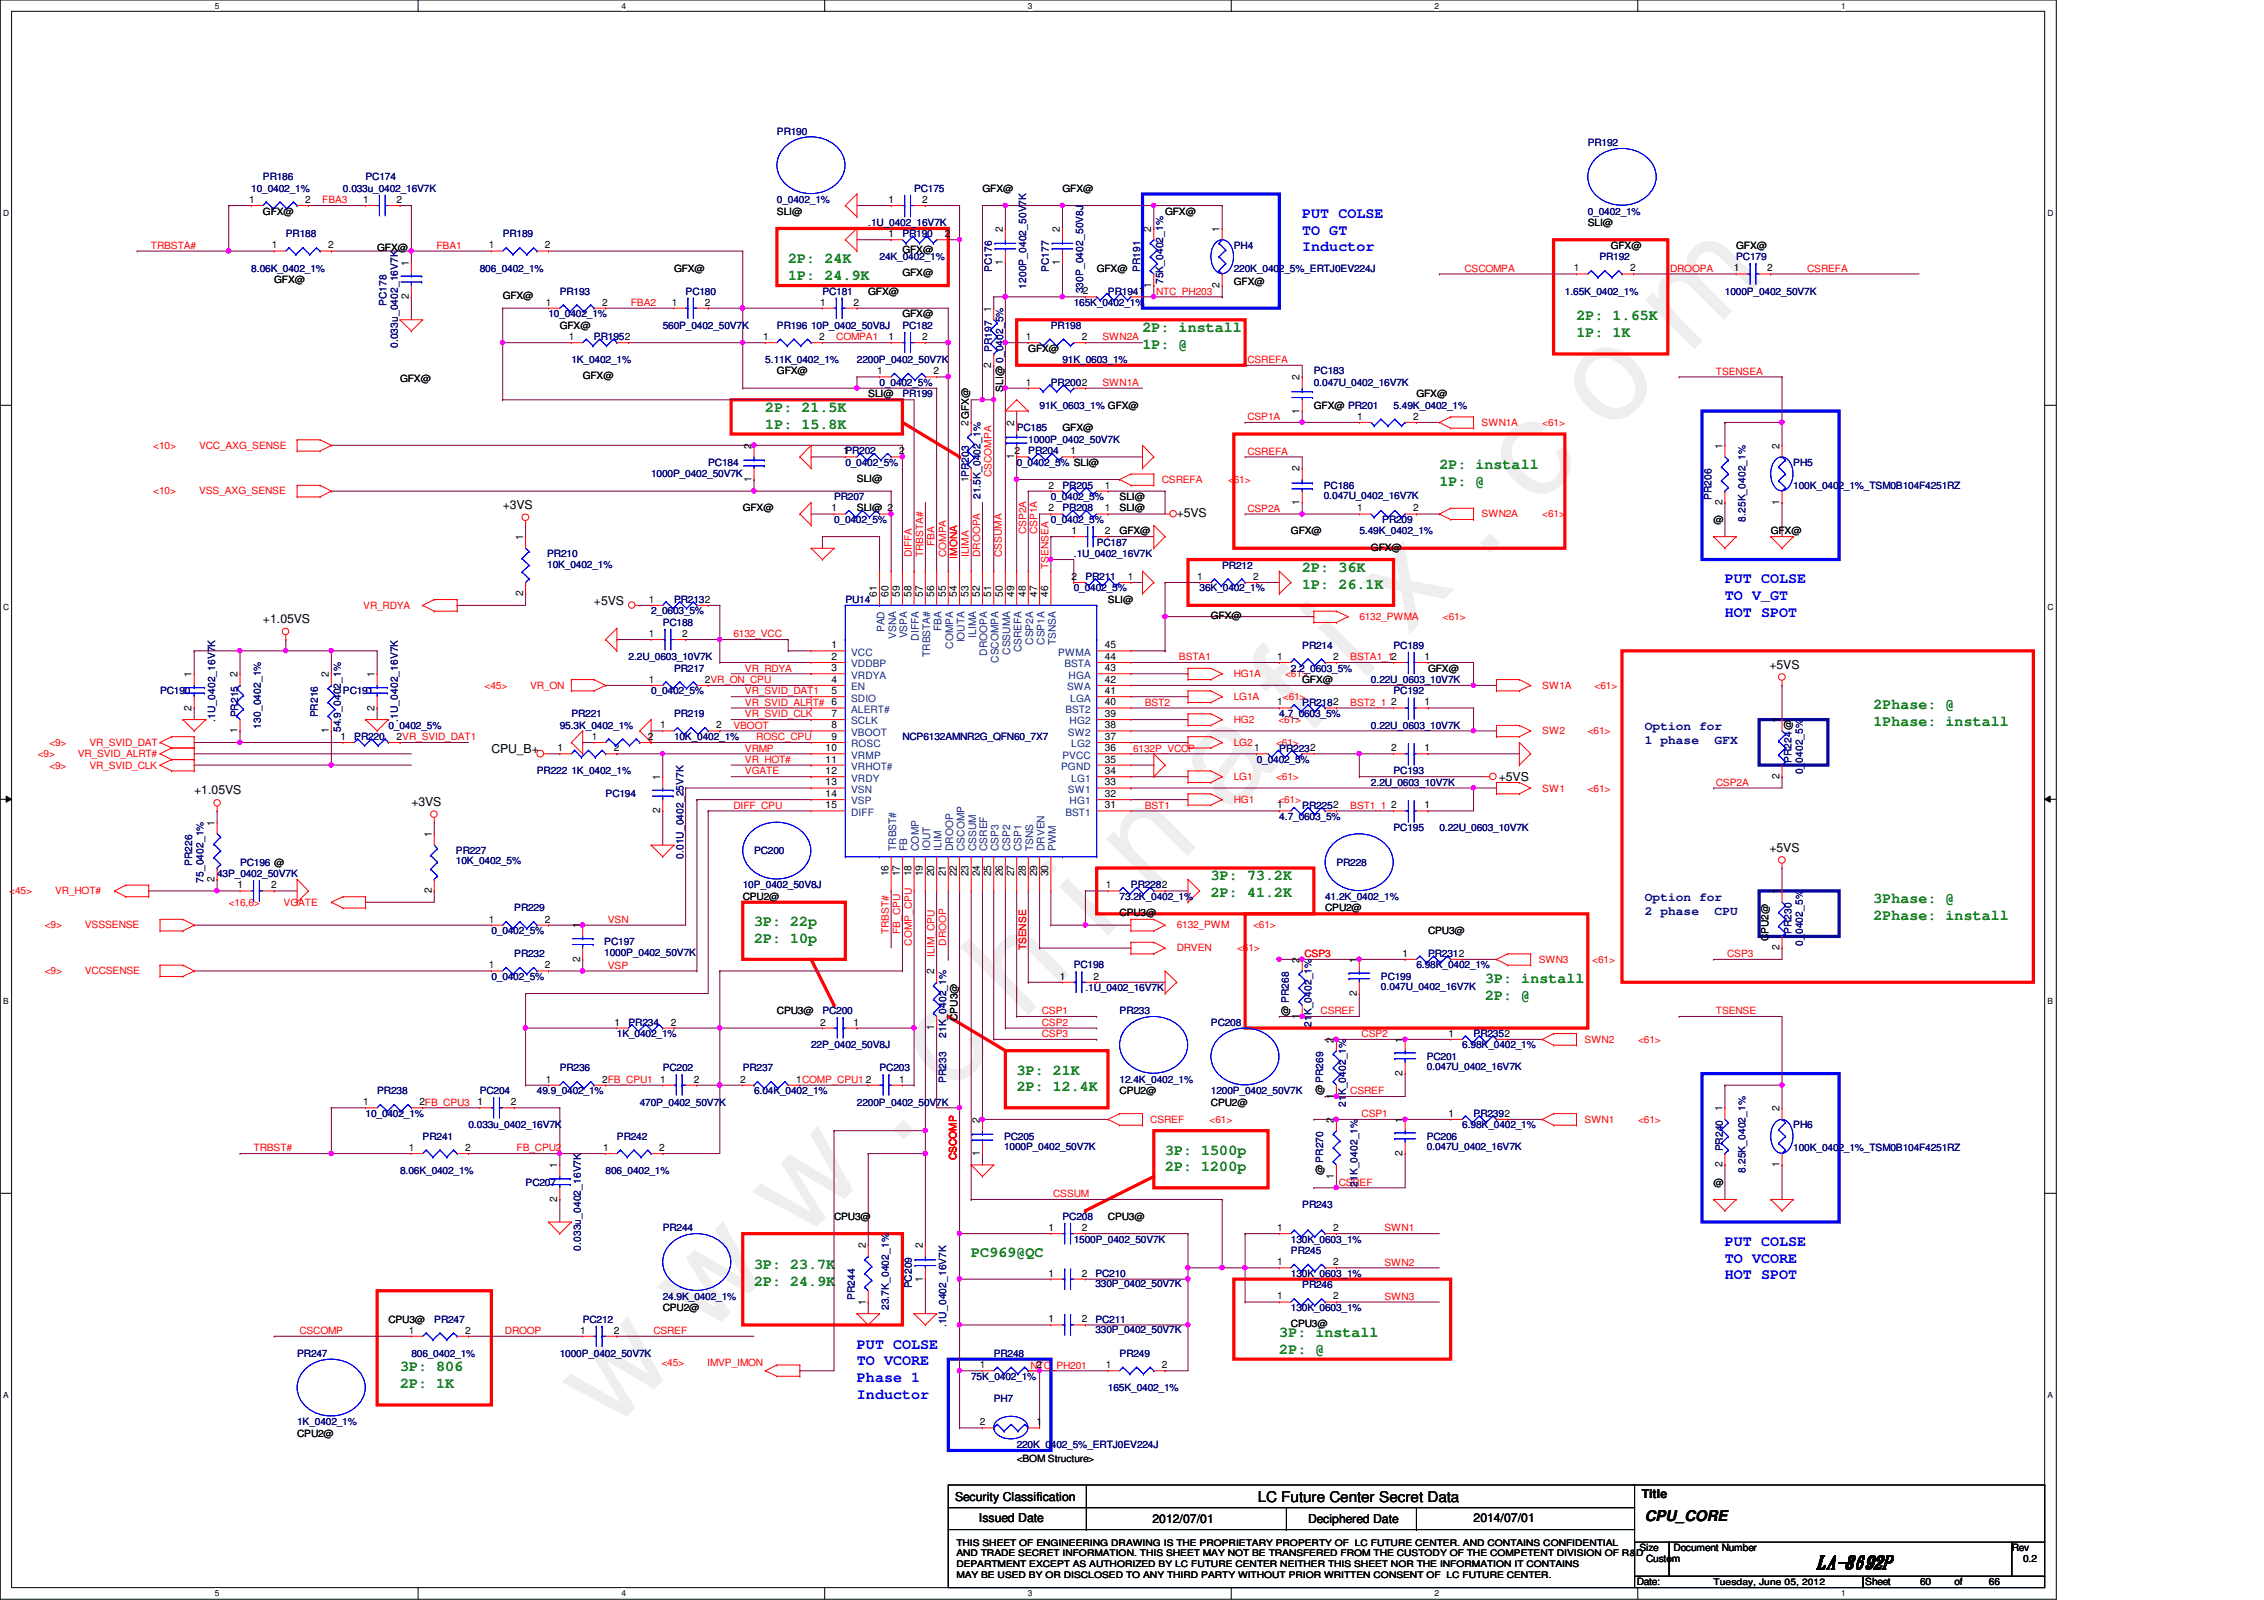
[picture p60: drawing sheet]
<svg xmlns="http://www.w3.org/2000/svg" width="297mm" height="210mm" viewBox="0 0 297 210" stroke-linecap="round" stroke-linejoin="round" font-family="sans-serif">
<defs><g id="words">
<text font-size="17.6" fill="#f0f" x="80.1" y="188" transform="rotate(-45 80.1 188)">w w w . c h i n a f i x . c o m</text>
<text font-size="2.4" x="238.4" y="205.7">LA-8692P</text>
<g font-size="1.9" fill="#00f">
<text x="170.9" y="28.6">PUT COLSE</text>
<text x="170.9" y="30.8">TO GT</text>
<text x="170.9" y="33">Inductor</text>
<text x="226.3" y="76.5">PUT COLSE</text>
<text x="226.3" y="78.7">TO V_GT</text>
<text x="226.3" y="80.9">HOT SPOT</text>
<text x="226.3" y="163.4">PUT COLSE</text>
<text x="226.3" y="165.7">TO VCORE</text>
<text x="226.3" y="167.9">HOT SPOT</text>
<text x="112.4" y="176.9">PUT COLSE</text>
<text x="112.4" y="179.1">TO VCORE</text>
<text x="112.4" y="181.3">Phase 1</text>
<text x="112.4" y="183.5">Inductor</text>
</g>
<g font-size="1.9" fill="#008000">
<text x="103.4" y="34.5">2P: 24K</text>
<text x="103.4" y="36.7">1P: 24.9K</text>
<text x="149.9" y="43.6">2P: install</text>
<text x="149.9" y="45.8">1P: @</text>
<text x="206.8" y="42">2P: 1.65K</text>
<text x="206.8" y="44.2">1P: 1K</text>
<text x="100.4" y="54.1">2P: 21.5K</text>
<text x="100.4" y="56.3">1P: 15.8K</text>
<text x="188.8" y="61.6">2P: install</text>
<text x="188.8" y="63.8">1P: @</text>
<text x="170.9" y="75">2P: 36K</text>
<text x="170.9" y="77.2">1P: 26.1K</text>
<text x="245.8" y="93">2Phase: @</text>
<text x="245.8" y="95.2">1Phase: install</text>
<text x="158.9" y="115.5">3P: 73.2K</text>
<text x="158.9" y="117.7">2P: 41.2K</text>
<text x="245.8" y="118.5">3Phase: @</text>
<text x="98.9" y="121.5">3P: 22p</text>
<text x="98.9" y="123.7">2P: 10p</text>
<text x="245.8" y="120.7">2Phase: install</text>
<text x="194.9" y="129">3P: install</text>
<text x="194.9" y="131.2">2P: @</text>
<text x="133.4" y="141">3P: 21K</text>
<text x="133.4" y="143.2">2P: 12.4K</text>
<text x="152.9" y="151.5">3P: 1500p</text>
<text x="152.9" y="153.7">2P: 1200p</text>
<text x="98.9" y="166.5">3P: 23.7K</text>
<text x="127.4" y="164.9">PC969@QC</text>
<text x="98.9" y="168.7">2P: 24.9K</text>
<text x="52.5" y="179.9">3P: 806</text>
<text x="167.8" y="175.4">3P: install</text>
<text x="167.8" y="177.6">2P: @</text>
<text x="52.5" y="182.1">2P: 1K</text>
</g>
<g font-size="1.9">
<text x="165" y="197">LC Future Center Secret Data</text>
<text x="215.8" y="199.6">CPU_CORE</text>
</g>
<g font-size="1.6">
<text x="66" y="66.8">+3VS</text>
<text x="154.4" y="67.8">+5VS</text>
<text x="34.5" y="81.7">+1.05VS</text>
<text x="77.9" y="79.3">+5VS</text>
<text x="232.2" y="87.8">+5VS</text>
<text x="64.5" y="98.8">CPU_B+</text>
<text x="25.5" y="104.2">+1.05VS</text>
<text x="54" y="105.7">+3VS</text>
<text x="196.6" y="102.4">+5VS</text>
<text x="232.2" y="111.7">+5VS</text>
<text x="125.3" y="196.8">Security Classification</text>
<text x="215.4" y="196.5">Title</text>
<text x="128.4" y="199.7">Issued Date</text>
<text x="151.2" y="199.9">2012/07/01</text>
<text x="171.6" y="199.9">Deciphered Date</text>
<text x="193.3" y="199.7">2014/07/01</text>
</g>
<g font-size="1.6" fill="#000080">
<text x="215.8" y="95.8">Option for</text>
<text x="215.8" y="97.6">1 phase</text>
<text x="225" y="97.6">GFX</text>
<text x="215.8" y="118.2">Option for</text>
<text x="215.8" y="120.1">2 phase</text>
<text x="225" y="120.1">CPU</text>
</g>
<g font-size="1.4">
<text x="53.6" y="34.9" transform="rotate(-90 53.6 34.9)">1</text>
<text x="131.6" y="34.8" transform="rotate(-90 131.6 34.8)">1</text>
<text x="131.6" y="30.4" transform="rotate(-90 131.6 30.4)">2</text>
<text x="139.1" y="34.8" transform="rotate(-90 139.1 34.8)">1</text>
<text x="139.1" y="30.4" transform="rotate(-90 139.1 30.4)">2</text>
<text x="151" y="30.4" transform="rotate(-90 151 30.4)">2</text>
<text x="160" y="30.4" transform="rotate(-90 160 30.4)">1</text>
<text x="53.6" y="39.3" transform="rotate(-90 53.6 39.3)">2</text>
<text x="130" y="40.9" transform="rotate(-90 130 40.9)">1</text>
<text x="151" y="37.8" transform="rotate(-90 151 37.8)">1</text>
<text x="160" y="37.8" transform="rotate(-90 160 37.8)">2</text>
<text x="130" y="48.3" transform="rotate(-90 130 48.3)">2</text>
<text x="170.5" y="49.9" transform="rotate(-90 170.5 49.9)">2</text>
<text x="98.6" y="58.9" transform="rotate(-90 98.6 58.9)">2</text>
<text x="127.1" y="55.9" transform="rotate(-90 127.1 55.9)">2GFX@</text>
<text x="133.1" y="55.9" transform="rotate(-90 133.1 55.9)">2</text>
<text x="170.5" y="54.3" transform="rotate(-90 170.5 54.3)">1</text>
<text x="226" y="58.9" transform="rotate(-90 226 58.9)">1</text>
<text x="233.5" y="58.9" transform="rotate(-90 233.5 58.9)">2</text>
<text x="98.6" y="63.2" transform="rotate(-90 98.6 63.2)">1</text>
<text x="127.1" y="63.2" transform="rotate(-90 127.1 63.2)">1PR203</text>
<text x="133.1" y="60.2" transform="rotate(-90 133.1 60.2)">1</text>
<text x="170.5" y="61.8" transform="rotate(-90 170.5 61.8)">2</text>
<text x="68.6" y="70.9" transform="rotate(-90 68.6 70.9)">1</text>
<text x="170.5" y="66.3" transform="rotate(-90 170.5 66.3)">1</text>
<text x="226" y="66.3" transform="rotate(-90 226 66.3)">2</text>
<text x="233.5" y="66.3" transform="rotate(-90 233.5 66.3)">1</text>
<text x="68.6" y="78.2" transform="rotate(-90 68.6 78.2)">2</text>
<text x="115.1" y="78.4" transform="rotate(-90 115.1 78.4)">61</text>
<text x="116.6" y="78.4" transform="rotate(-90 116.6 78.4)">60</text>
<text x="118.1" y="78.4" transform="rotate(-90 118.1 78.4)">59</text>
<text x="119.6" y="78.4" transform="rotate(-90 119.6 78.4)">58</text>
<text x="121.1" y="78.4" transform="rotate(-90 121.1 78.4)">57</text>
<text x="122.6" y="78.4" transform="rotate(-90 122.6 78.4)">56</text>
<text x="124.1" y="78.4" transform="rotate(-90 124.1 78.4)">55</text>
<text x="125.6" y="78.4" transform="rotate(-90 125.6 78.4)">54</text>
<text x="127.1" y="78.4" transform="rotate(-90 127.1 78.4)">53</text>
<text x="128.6" y="78.4" transform="rotate(-90 128.6 78.4)">52</text>
<text x="130" y="78.4" transform="rotate(-90 130 78.4)">51</text>
<text x="131.6" y="78.4" transform="rotate(-90 131.6 78.4)">50</text>
<text x="133.1" y="78.4" transform="rotate(-90 133.1 78.4)">49</text>
<text x="134.6" y="78.4" transform="rotate(-90 134.6 78.4)">48</text>
<text x="136.1" y="78.4" transform="rotate(-90 136.1 78.4)">47</text>
<text x="137.5" y="78.4" transform="rotate(-90 137.5 78.4)">46</text>
<text x="25.1" y="88.9" transform="rotate(-90 25.1 88.9)">1</text>
<text x="31.2" y="88.9" transform="rotate(-90 31.2 88.9)">2</text>
<text x="43.1" y="88.9" transform="rotate(-90 43.1 88.9)">2</text>
<text x="49.1" y="88.9" transform="rotate(-90 49.1 88.9)">1</text>
<text x="25.1" y="93.2" transform="rotate(-90 25.1 93.2)">2</text>
<text x="49.1" y="93.2" transform="rotate(-90 49.1 93.2)">2</text>
<text x="233.5" y="94.8" transform="rotate(-90 233.5 94.8)">1</text>
<text x="31.2" y="96.2" transform="rotate(-90 31.2 96.2)">1</text>
<text x="43.1" y="96.2" transform="rotate(-90 43.1 96.2)">1</text>
<text x="86.6" y="106.7" transform="rotate(-90 86.6 106.7)">2</text>
<text x="86.6" y="102.3" transform="rotate(-90 86.6 102.3)">1</text>
<text x="233.5" y="102.2" transform="rotate(-90 233.5 102.2)">2</text>
<text x="28.1" y="108.3" transform="rotate(-90 28.1 108.3)">1</text>
<text x="56.6" y="109.8" transform="rotate(-90 56.6 109.8)">1</text>
<text x="28.1" y="115.7" transform="rotate(-90 28.1 115.7)">2</text>
<text x="56.6" y="117.2" transform="rotate(-90 56.6 117.2)">2</text>
<text x="116.6" y="115" transform="rotate(-90 116.6 115)">16</text>
<text x="118.1" y="115" transform="rotate(-90 118.1 115)">17</text>
<text x="119.6" y="115" transform="rotate(-90 119.6 115)">18</text>
<text x="121.1" y="115" transform="rotate(-90 121.1 115)">19</text>
<text x="122.6" y="115" transform="rotate(-90 122.6 115)">20</text>
<text x="124.1" y="115" transform="rotate(-90 124.1 115)">21</text>
<text x="125.6" y="115" transform="rotate(-90 125.6 115)">22</text>
<text x="127.1" y="115" transform="rotate(-90 127.1 115)">23</text>
<text x="128.6" y="115" transform="rotate(-90 128.6 115)">24</text>
<text x="130" y="115" transform="rotate(-90 130 115)">25</text>
<text x="131.6" y="115" transform="rotate(-90 131.6 115)">26</text>
<text x="133.1" y="115" transform="rotate(-90 133.1 115)">27</text>
<text x="134.6" y="115" transform="rotate(-90 134.6 115)">28</text>
<text x="136.1" y="115" transform="rotate(-90 136.1 115)">29</text>
<text x="137.5" y="115" transform="rotate(-90 137.5 115)">30</text>
<text x="233.5" y="117.3" transform="rotate(-90 233.5 117.3)">1</text>
<text x="76.1" y="121.8" transform="rotate(-90 76.1 121.8)">1</text>
<text x="233.5" y="124.7" transform="rotate(-90 233.5 124.7)">2</text>
<text x="76.1" y="126.2" transform="rotate(-90 76.1 126.2)">2</text>
<text x="122.6" y="127.8" transform="rotate(-90 122.6 127.8)">2</text>
<text x="170.5" y="126.3" transform="rotate(-90 170.5 126.3)">2</text>
<text x="178" y="130.7" transform="rotate(-90 178 130.7)">2</text>
<text x="178" y="126.3" transform="rotate(-90 178 126.3)">1</text>
<text x="122.6" y="135.2" transform="rotate(-90 122.6 135.2)">1</text>
<text x="170.5" y="133.7" transform="rotate(-90 170.5 133.7)">1</text>
<text x="175" y="136.8" transform="rotate(-90 175 136.8)">2</text>
<text x="184" y="136.8" transform="rotate(-90 184 136.8)">1</text>
<text x="184" y="141.2" transform="rotate(-90 184 141.2)">2</text>
<text x="128.6" y="147.3" transform="rotate(-90 128.6 147.3)">2</text>
<text x="175" y="147.3" transform="rotate(-90 175 147.3)">2</text>
<text x="175" y="144.2" transform="rotate(-90 175 144.2)">1</text>
<text x="184" y="147.3" transform="rotate(-90 184 147.3)">1</text>
<text x="226" y="145.8" transform="rotate(-90 226 145.8)">1</text>
<text x="233.5" y="145.8" transform="rotate(-90 233.5 145.8)">2</text>
<text x="73.1" y="153.3" transform="rotate(-90 73.1 153.3)">1</text>
<text x="128.6" y="151.7" transform="rotate(-90 128.6 151.7)">1</text>
<text x="175" y="154.6" transform="rotate(-90 175 154.6)">1</text>
<text x="184" y="151.7" transform="rotate(-90 184 151.7)">2</text>
<text x="226" y="153.2" transform="rotate(-90 226 153.2)">2</text>
<text x="233.5" y="153.2" transform="rotate(-90 233.5 153.2)">1</text>
<text x="73.1" y="157.6" transform="rotate(-90 73.1 157.6)">2</text>
<text x="113.6" y="163.8" transform="rotate(-90 113.6 163.8)">2</text>
<text x="121.1" y="163.8" transform="rotate(-90 121.1 163.8)">2</text>
<text x="113.6" y="171.2" transform="rotate(-90 113.6 171.2)">1</text>
<text x="121.1" y="168.1" transform="rotate(-90 121.1 168.1)">1</text>
</g>
<g font-size="1.4" fill="#004080">
<text x="116" y="82.9" transform="rotate(-90 116 82.9)">PAD</text>
<text x="117.6" y="83.8" transform="rotate(-90 117.6 83.8)">VSNA</text>
<text x="119" y="83.7" transform="rotate(-90 119 83.7)">VSPA</text>
<text x="123.5" y="82.8" transform="rotate(-90 123.5 82.8)">FBA</text>
<text x="128.1" y="83.7" transform="rotate(-90 128.1 83.7)">ILIMA</text>
<text x="120.6" y="84" transform="rotate(-90 120.6 84)">DIFFA</text>
<text x="122" y="86.2" transform="rotate(-90 122 86.2)">TRBSTA#</text>
<text x="125" y="85.1" transform="rotate(-90 125 85.1)">COMPA</text>
<text x="126.5" y="84.3" transform="rotate(-90 126.5 84.3)">IOUTA</text>
<text x="129.5" y="86" transform="rotate(-90 129.5 86)">DROOPA</text>
<text x="131" y="87" transform="rotate(-90 131 87)">CSCOMPA</text>
<text x="132.5" y="85.9" transform="rotate(-90 132.5 85.9)">CSSUMA</text>
<text x="134" y="85.6" transform="rotate(-90 134 85.6)">CSREFA</text>
<text x="135.5" y="84.6" transform="rotate(-90 135.5 84.6)">CSP2A</text>
<text x="137" y="84.6" transform="rotate(-90 137 84.6)">CSP1A</text>
<text x="138.5" y="84.6" transform="rotate(-90 138.5 84.6)">TSNSA</text>
<text x="117.6" y="111.6" transform="rotate(-90 117.6 111.6)">TRBST#</text>
<text x="119" y="111.6" transform="rotate(-90 119 111.6)">FB</text>
<text x="120.6" y="111.6" transform="rotate(-90 120.6 111.6)">COMP</text>
<text x="122" y="111.6" transform="rotate(-90 122 111.6)">IOUT</text>
<text x="123.5" y="111.6" transform="rotate(-90 123.5 111.6)">ILIM</text>
<text x="125" y="111.6" transform="rotate(-90 125 111.6)">DROOP</text>
<text x="126.5" y="111.6" transform="rotate(-90 126.5 111.6)">CSCOMP</text>
<text x="128.1" y="111.6" transform="rotate(-90 128.1 111.6)">CSSUM</text>
<text x="129.5" y="111.6" transform="rotate(-90 129.5 111.6)">CSREF</text>
<text x="131" y="111.6" transform="rotate(-90 131 111.6)">CSP3</text>
<text x="132.5" y="111.6" transform="rotate(-90 132.5 111.6)">CSP2</text>
<text x="134" y="111.6" transform="rotate(-90 134 111.6)">CSP1</text>
<text x="135.5" y="111.6" transform="rotate(-90 135.5 111.6)">TSNS</text>
<text x="137" y="111.6" transform="rotate(-90 137 111.6)">DRVEN</text>
<text x="138.5" y="111.6" transform="rotate(-90 138.5 111.6)">PWM</text>
</g>
<g font-size="1.3" fill="#000080">
<text x="101.9" y="17.7">PR190</text>
<text x="34.5" y="23.7">PR186</text>
<text x="48" y="23.7">PC174</text>
<text x="208.3" y="19.1">PR192</text>
<text x="33" y="25.1">10_0402_1%</text>
<text x="45" y="25.1">0.033u_0402_16V7K</text>
<text x="101.9" y="26.6">0_0402_1%</text>
<text x="113.9" y="29.6">.1U_0402_16V7K</text>
<text x="119.9" y="25.1">PC175</text>
<text x="208.3" y="28.2">0_0402_1%</text>
<text x="33" y="35.6">8.06K_0402_1%</text>
<text x="37.5" y="31.2">PR188</text>
<text x="62.9" y="35.6">806_0402_1%</text>
<text x="66" y="31.2">PR189</text>
<text x="115.4" y="34.1">24K_0402_1%</text>
<text x="118.4" y="31.2">PR190</text>
<text x="130.1" y="35.6" transform="rotate(-90 130.1 35.6)">PC176</text>
<text x="137.6" y="35.6" transform="rotate(-90 137.6 35.6)">PC177</text>
<text x="149.6" y="35.6" transform="rotate(-90 149.6 35.6)">PR191</text>
<text x="161.9" y="32.6">PH4</text>
<text x="161.9" y="35.6">220K_0402_5%_ERTJ0EV224J</text>
<text x="209.8" y="34.1">PR192</text>
<text x="227.8" y="34.1">PC179</text>
<text x="50.7" y="40.1" transform="rotate(-90 50.7 40.1)">PC178</text>
<text x="72" y="41.6">10_0402_1%</text>
<text x="73.4" y="38.7">PR193</text>
<text x="90" y="38.7">PC180</text>
<text x="107.9" y="38.7">PC181</text>
<text x="134.6" y="37.9" transform="rotate(-90 134.6 37.9)">1200P_0402_50V7K</text>
<text x="140.9" y="40.1">165K_0402_1%</text>
<text x="142.1" y="38.5" transform="rotate(-90 142.1 38.5)">330P_0402_50V8J</text>
<text x="145.4" y="38.7">PR1941</text>
<text x="152.6" y="37.3" transform="rotate(-90 152.6 37.3)">75K_0402_1%</text>
<text x="205.3" y="38.7">1.65K_0402_1%</text>
<text x="226.3" y="38.7">1000P_0402_50V7K</text>
<text x="52.2" y="45.7" transform="rotate(-90 52.2 45.7)">0.033u_0402_16V7K</text>
<text x="75" y="47.6">1K_0402_1%</text>
<text x="77.9" y="44.6">PR1952</text>
<text x="86.9" y="43.1">560P_0402_50V7K</text>
<text x="100.4" y="47.6">5.11K_0402_1%</text>
<text x="101.9" y="43.1">PR196</text>
<text x="106.4" y="43.1">10P_0402_50V8J</text>
<text x="112.4" y="47.6">2200P_0402_50V7K</text>
<text x="118.4" y="43.1">PC182</text>
<text x="130.1" y="46.1" transform="rotate(-90 130.1 46.1)">PR197</text>
<text x="137.9" y="43.1">PR198</text>
<text x="139.4" y="47.6">91K_0603_1%</text>
<text x="115.4" y="50.6">0_0402_5%</text>
<text x="118.4" y="52.1">PR199</text>
<text x="136.4" y="53.6">91K_0603_1% GFX@</text>
<text x="137.9" y="50.6">PR2002</text>
<text x="172.4" y="49.1">PC183</text>
<text x="172.4" y="50.6">0.047U_0402_16V7K</text>
<text x="182.8" y="53.6">5.49K_0402_1%</text>
<text x="133.4" y="56.6">PC185</text>
<text x="134.9" y="58.1">1000P_0402_50V7K</text>
<text x="134.9" y="59.6">PR204</text>
<text x="85.4" y="62.6">1000P_0402_50V7K</text>
<text x="92.9" y="61.1">PC184</text>
<text x="109.4" y="65.6">PR207</text>
<text x="110.9" y="61.1">0_0402_5%</text>
<text x="128.6" y="65.5" transform="rotate(-90 128.6 65.5)">21.5K_0402_1%</text>
<text x="133.4" y="61.1">0_0402_5% SLI@</text>
<text x="137.9" y="65.6">0_0402_5%</text>
<text x="139.4" y="64.1">PR205</text>
<text x="173.7" y="64.1">PC186</text>
<text x="173.7" y="65.4">0.047U_0402_16V7K</text>
<text x="224.5" y="65.6" transform="rotate(-90 224.5 65.6)">PR206</text>
<text x="235.3" y="61.1">PH5</text>
<text x="235.3" y="64.1">100K_0402_1%_TSM0B104F4251RZ</text>
<text x="109.4" y="68.6">0_0402_5%</text>
<text x="137.9" y="68.6">0_0402_5%</text>
<text x="139.4" y="67.1">PR208</text>
<text x="143.9" y="71.6">PC187</text>
<text x="178.3" y="70.1">5.49K_0402_1%</text>
<text x="181.4" y="68.6">PR209</text>
<text x="229" y="68.5" transform="rotate(-90 229 68.5)">8.25K_0402_1%</text>
<text x="71.8" y="73.1">PR210</text>
<text x="71.8" y="74.5">10K_0402_1%</text>
<text x="140.9" y="73.1">.1U_0402_16V7K</text>
<text x="140.9" y="77.6">0_0402_5%</text>
<text x="142.4" y="76.1">PR211</text>
<text x="157.4" y="77.6">36K_0402_1%</text>
<text x="160.4" y="74.6">PR212</text>
<text x="85.4" y="80.6">2_0603_5%</text>
<text x="86.9" y="82.1">PC188</text>
<text x="88.4" y="79.1">PR2132</text>
<text x="110.9" y="79.1">PU14</text>
<text x="82.5" y="86.6">2.2U_0603_10V7K</text>
<text x="88.4" y="88.1">PR217</text>
<text x="169.4" y="88.1">2.2_0603_5%</text>
<text x="170.9" y="85.1">PR214</text>
<text x="179.9" y="89.6">0.22U_0603_10V7K</text>
<text x="182.8" y="85.1">PC189</text>
<text x="21" y="91.1">PC190</text>
<text x="28.2" y="94.7" transform="rotate(-90 28.2 94.7)">.1U_0402_16V7K</text>
<text x="31.2" y="94.1" transform="rotate(-90 31.2 94.1)">PR215</text>
<text x="34.2" y="95.6" transform="rotate(-90 34.2 95.6)">130_0402_1%</text>
<text x="41.7" y="94.1" transform="rotate(-90 41.7 94.1)">PR216</text>
<text x="45" y="91.1">PC191</text>
<text x="51" y="95.6">0_0402_5%</text>
<text x="52.2" y="94.7" transform="rotate(-90 52.2 94.7)">.1U_0402_16V7K</text>
<text x="73.4" y="95.6">95.3K_0402_1%</text>
<text x="75" y="94.1">PR221</text>
<text x="85.4" y="91.1">0_0402_5%</text>
<text x="88.4" y="94.1">PR219</text>
<text x="167.8" y="94.1">4.7_0603_5%</text>
<text x="170.9" y="92.6">PR2182</text>
<text x="179.9" y="95.6">0.22U_0603_10V7K</text>
<text x="182.8" y="91.1">PC192</text>
<text x="44.7" y="96.1" transform="rotate(-90 44.7 96.1)">54.9_0402_1%</text>
<text x="46.5" y="97.1">PR220</text>
<text x="70.4" y="101.6">PR222 1K_0402_1%</text>
<text x="88.4" y="97.1">10K_0402_1%</text>
<text x="118.4" y="97.1">NCP6132AMNR2G_QFN60_7X7</text>
<text x="164.9" y="100.1">0_0402_5%</text>
<text x="167.8" y="98.6">PR2232</text>
<text x="182.8" y="101.6">PC193</text>
<text x="235" y="100.1" transform="rotate(-90 235 100.1)">PR224@</text>
<text x="236.5" y="101.6" transform="rotate(-90 236.5 101.6)">0_0402_5%</text>
<text x="79.5" y="104.6">PC194</text>
<text x="167.8" y="107.6">4.7_0603_5%</text>
<text x="170.9" y="106.1">PR2252</text>
<text x="179.9" y="103.1">2.2U_0603_10V7K</text>
<text x="25.2" y="113.6" transform="rotate(-90 25.2 113.6)">PR226</text>
<text x="31.5" y="113.6">PC196 @</text>
<text x="59.8" y="112.1">PR227</text>
<text x="59.8" y="113.4">10K_0402_5%</text>
<text x="89.7" y="112.7" transform="rotate(-90 89.7 112.7)">0.01U_0402_25V7K</text>
<text x="98.9" y="112.1">PC200</text>
<text x="175.3" y="113.6">PR228</text>
<text x="182.8" y="109.1">PC195</text>
<text x="188.8" y="109.1">0.22U_0603_10V7K</text>
<text x="26.7" y="115.8" transform="rotate(-90 26.7 115.8)">75_0402_1%</text>
<text x="28.5" y="115.1">43P_0402_50V7K</text>
<text x="67.5" y="119.5">PR229</text>
<text x="97.4" y="116.5">10P_0402_50V8J</text>
<text x="146.9" y="118.1">73.2K_0402_1%</text>
<text x="148.4" y="116.5">PR2282</text>
<text x="173.9" y="118.1">41.2K_0402_1%</text>
<text x="64.5" y="122.6">0_0402_5%</text>
<text x="67.5" y="125.6">PR232</text>
<text x="79.3" y="124">PC197</text>
<text x="79.3" y="125.4">1000P_0402_50V7K</text>
<text x="187.4" y="125.6">PR2312</text>
<text x="235" y="122.6" transform="rotate(-90 235 122.6)">PR230</text>
<text x="236.5" y="124.1" transform="rotate(-90 236.5 124.1)">0_0402_5%</text>
<text x="64.5" y="128.6">0_0402_5%</text>
<text x="140.9" y="127">PC198</text>
<text x="142.4" y="130">.1U_0402_16V7K</text>
<text x="181.2" y="128.6">PC199</text>
<text x="181.2" y="129.9">0.047U_0402_16V7K</text>
<text x="185.8" y="127">6.98K_0402_1%</text>
<text x="80.9" y="136.1">1K_0402_1%</text>
<text x="82.5" y="134.5">PR234</text>
<text x="106.4" y="137.5">22P_0402_50V8J</text>
<text x="107.9" y="133.1">PC200</text>
<text x="124.1" y="136.2" transform="rotate(-90 124.1 136.2)">21K_0402_1%</text>
<text x="146.9" y="133.1">PR233</text>
<text x="158.9" y="134.5">PC208</text>
<text x="172.1" y="134.7" transform="rotate(-90 172.1 134.7)">21K_0402_1%</text>
<text x="191.9" y="137.5">6.98K_0402_1%</text>
<text x="193.3" y="136.1">PR2352</text>
<text x="49.5" y="143.6">PR238</text>
<text x="62.9" y="143.6">PC204</text>
<text x="70.4" y="143.6">49.9_0402_1%</text>
<text x="73.4" y="140.5">PR236</text>
<text x="86.9" y="140.5">PC202</text>
<text x="97.4" y="140.5">PR237</text>
<text x="98.9" y="143.6">6.04K_0402_1%</text>
<text x="115.4" y="140.5">PC203</text>
<text x="124.1" y="142.1" transform="rotate(-90 124.1 142.1)">PR233</text>
<text x="146.9" y="142">12.4K_0402_1%</text>
<text x="158.9" y="143.6">1200P_0402_50V7K</text>
<text x="187.2" y="139">PC201</text>
<text x="187.2" y="140.4">0.047U_0402_16V7K</text>
<text x="48" y="146.5">10_0402_1%</text>
<text x="55.5" y="149.5">PR241</text>
<text x="61.5" y="148">0.033u_0402_16V7K</text>
<text x="80.9" y="149.5">PR242</text>
<text x="83.9" y="145">470P_0402_50V7K</text>
<text x="112.4" y="145">2200P_0402_50V7K</text>
<text x="131.7" y="149.5">PC205</text>
<text x="176.6" y="145.2" transform="rotate(-90 176.6 145.2)">21K_0402_1%</text>
<text x="187.2" y="149.5">PC206</text>
<text x="191.9" y="148">6.98K_0402_1%</text>
<text x="193.3" y="146.5">PR2392</text>
<text x="235.3" y="148">PH6</text>
<text x="52.5" y="154">8.06K_0402_1%</text>
<text x="69" y="155.5">PC207</text>
<text x="79.5" y="154">806_0402_1%</text>
<text x="131.7" y="150.9">1000P_0402_50V7K</text>
<text x="178.1" y="155.7" transform="rotate(-90 178.1 155.7)">21K_0402_1%</text>
<text x="187.2" y="150.9">0.047U_0402_16V7K</text>
<text x="226.1" y="151" transform="rotate(-90 226.1 151)">PR240</text>
<text x="229" y="153.9" transform="rotate(-90 229 153.9)">8.25K_0402_1%</text>
<text x="235.3" y="151">100K_0402_1%_TSM0B104F4251RZ</text>
<text x="86.9" y="161.5">PR244</text>
<text x="139.4" y="160">PC208</text>
<text x="170.9" y="158.5">PR243</text>
<text x="76.2" y="164.1" transform="rotate(-90 76.2 164.1)">0.033u_0402_16V7K</text>
<text x="140.9" y="163">1500P_0402_50V7K</text>
<text x="143.7" y="167.5">PC210</text>
<text x="169.4" y="164.5">PR245</text>
<text x="169.4" y="167.5">130K_0603_1%</text>
<text x="169.4" y="163">130K_0603_1%</text>
<text x="57" y="173.5">PR247</text>
<text x="76.5" y="173.5">PC212</text>
<text x="86.9" y="170.5">24.9K_0402_1%</text>
<text x="112.1" y="170.5" transform="rotate(-90 112.1 170.5)">PR244</text>
<text x="116.6" y="171.9" transform="rotate(-90 116.6 171.9)">23.7K_0402_1%</text>
<text x="119.6" y="169" transform="rotate(-90 119.6 169)">PC209</text>
<text x="143.7" y="168.9">330P_0402_50V7K</text>
<text x="143.7" y="173.5">PC211</text>
<text x="169.4" y="172">130K_0603_1%</text>
<text x="170.9" y="169">PR246</text>
<text x="39" y="178">PR247</text>
<text x="54" y="178">806_0402_1%</text>
<text x="73.4" y="178">1000P_0402_50V7K</text>
<text x="124.1" y="174.1" transform="rotate(-90 124.1 174.1)">.1U_0402_16V7K</text>
<text x="130.4" y="178">PR248</text>
<text x="143.7" y="174.8">330P_0402_50V7K</text>
<text x="146.9" y="178">PR249</text>
<text x="127.4" y="181">75K_0402_1%</text>
<text x="130.4" y="184">PH7</text>
<text x="145.4" y="182.5">165K_0402_1%</text>
<text x="39" y="187">1K_0402_1%</text>
<text x="133.4" y="190">220K_0402_5%_ERTJ0EV224J</text>
</g>
<g font-size="1.3">
<text x="32.7" y="26.6">1</text>
<text x="34.5" y="28.2">GFX@</text>
<text x="40" y="26.6">2</text>
<text x="47.7" y="26.6">1</text>
<text x="52" y="26.6">2</text>
<text x="101.9" y="28.2">SLI@</text>
<text x="116.6" y="26.6">1</text>
<text x="121" y="26.6">2</text>
<text x="128.9" y="25.1">GFX@</text>
<text x="139.4" y="25.1">GFX@</text>
<text x="152.9" y="28.2">GFX@</text>
<text x="208.3" y="29.6">SLI@</text>
<text x="35.7" y="32.6">1</text>
<text x="43" y="32.6">2</text>
<text x="49.5" y="32.9">GFX@</text>
<text x="64.1" y="32.6">1</text>
<text x="71.5" y="32.6">2</text>
<text x="88.4" y="35.6">GFX@</text>
<text x="116.6" y="31.1">1</text>
<text x="118.4" y="33.2">GFX@</text>
<text x="123.9" y="31.1">2</text>
<text x="143.9" y="35.6">GFX@</text>
<text x="206.5" y="35.6">1</text>
<text x="211.3" y="32.6">GFX@</text>
<text x="213.9" y="35.6">2</text>
<text x="227.5" y="35.6">1</text>
<text x="227.8" y="32.6">GFX@</text>
<text x="231.9" y="35.6">2</text>
<text x="36" y="37.1">GFX@</text>
<text x="66" y="39.2">GFX@</text>
<text x="71.6" y="40.1">1</text>
<text x="79" y="40.1">2</text>
<text x="88.1" y="40.1">1</text>
<text x="92.5" y="40.1">2</text>
<text x="107.6" y="40.1">1</text>
<text x="112" y="40.1">2</text>
<text x="113.9" y="38.7">GFX@</text>
<text x="118.4" y="41.6">GFX@</text>
<text x="118.4" y="36.2">GFX@</text>
<text x="142.1" y="38.6">2</text>
<text x="161.9" y="37.4">GFX@</text>
<text x="73.4" y="43.1">GFX@</text>
<text x="74.6" y="44.6">1</text>
<text x="100.1" y="44.6">1</text>
<text x="107.5" y="44.6">2</text>
<text x="116.6" y="44.6">1</text>
<text x="121" y="44.6">2</text>
<text x="134.6" y="44.6">1</text>
<text x="134.9" y="46.1">GFX@</text>
<text x="141.9" y="44.6">2</text>
<text x="52.5" y="50.2">GFX@</text>
<text x="76.5" y="49.7">GFX@</text>
<text x="101.9" y="49.1">GFX@</text>
<text x="113.9" y="52.1">SLI@</text>
<text x="115.1" y="49.1">1</text>
<text x="122.5" y="49.1">2</text>
<text x="131.6" y="51.4" transform="rotate(-90 131.6 51.4)">SLI@ 0_0402_5%</text>
<text x="134.6" y="50.6">1</text>
<text x="172.4" y="53.6">GFX@ PR201</text>
<text x="185.8" y="52.1">GFX@</text>
<text x="110.6" y="59.6">1PR202</text>
<text x="118" y="59.6">2</text>
<text x="133.1" y="59.6">2</text>
<text x="139.4" y="56.6">GFX@</text>
<text x="140.5" y="59.6">1</text>
<text x="178.1" y="55.1">1</text>
<text x="185.4" y="55.1">2</text>
<text x="112.4" y="63.2">SLI@</text>
<text x="137.6" y="64.1">2</text>
<text x="144.9" y="64.1">1</text>
<text x="146.9" y="65.6">SLI@</text>
<text x="97.4" y="67.1">GFX@</text>
<text x="109.1" y="67.1">1</text>
<text x="112.4" y="67.1">SLI@ 2</text>
<text x="137.6" y="67.1">2</text>
<text x="140.6" y="70.1">1</text>
<text x="144.9" y="67.1">1</text>
<text x="144.9" y="70.1">2</text>
<text x="146.9" y="67.1">SLI@</text>
<text x="146.9" y="70.1">GFX@</text>
<text x="169.4" y="70.1">GFX@</text>
<text x="178.1" y="67.1">1</text>
<text x="185.4" y="67.1">2</text>
<text x="224.8" y="68.6">@</text>
<text x="232.3" y="70.1">GFX@</text>
<text x="140.6" y="76.1">2</text>
<text x="148" y="76.1">1</text>
<text x="157.1" y="76.1">1</text>
<text x="164.4" y="76.1">2</text>
<text x="179.9" y="72.2">GFX@</text>
<text x="85.1" y="83.6">1</text>
<text x="85.1" y="79.1">1</text>
<text x="89.5" y="83.6">2</text>
<text x="145.4" y="79.1">SLI@</text>
<text x="158.9" y="81.2">GFX@</text>
<text x="85.1" y="89.6">1</text>
<text x="92.5" y="89.6">2VR_ON_CPU</text>
<text x="109.1" y="89.6">4</text>
<text x="109.1" y="88.1">3</text>
<text x="109.1" y="85">1</text>
<text x="109.1" y="86.6">2</text>
<text x="144.9" y="89.6">42</text>
<text x="144.9" y="88.1">43</text>
<text x="144.9" y="86.6">44</text>
<text x="144.9" y="85">45</text>
<text x="167.6" y="86.6">1</text>
<text x="170.9" y="89.6">GFX@</text>
<text x="174.9" y="86.6">2</text>
<text x="186.9" y="86.6">1</text>
<text x="187.4" y="88.1">GFX@</text>
<text x="86.6" y="95.5">1</text>
<text x="94" y="95.5">2</text>
<text x="109.1" y="91.1">5</text>
<text x="109.1" y="94.1">7</text>
<text x="109.1" y="95.5">8</text>
<text x="144.9" y="91.1">41</text>
<text x="144.9" y="92.5">40</text>
<text x="144.9" y="94.1">39</text>
<text x="144.9" y="95.5">38</text>
<text x="167.6" y="92.5">1</text>
<text x="182.5" y="92.5">2</text>
<text x="186.9" y="92.5">1</text>
<text x="44.7" y="97.1">1</text>
<text x="52" y="97.1">2VR_SVID_DAT1</text>
<text x="73.1" y="98.6">1</text>
<text x="77.6" y="97.1">1</text>
<text x="80.5" y="98.6">2</text>
<text x="85" y="97.1">2</text>
<text x="108.3" y="100">11</text>
<text x="108.3" y="98.6">10</text>
<text x="108.3" y="101.6">12</text>
<text x="109.1" y="97.1">9</text>
<text x="144.9" y="98.6">36</text>
<text x="144.9" y="97.1">37</text>
<text x="144.9" y="100">35</text>
<text x="144.9" y="101.6">34</text>
<text x="164.5" y="98.6">1</text>
<text x="182.5" y="98.6">2</text>
<text x="186.9" y="98.6">1</text>
<text x="108.3" y="104.6">14</text>
<text x="108.3" y="106">15</text>
<text x="108.3" y="103">13</text>
<text x="144.9" y="103">33</text>
<text x="144.9" y="104.6">32</text>
<text x="144.9" y="106">31</text>
<text x="167.6" y="106">1</text>
<text x="182.5" y="106">2</text>
<text x="186.9" y="106">1</text>
<text x="31.2" y="116.5">1</text>
<text x="35.6" y="116.5">2</text>
<text x="97.4" y="118.1">CPU2@</text>
<text x="145.1" y="116.5">1</text>
<text x="173.9" y="119.5">CPU2@</text>
<text x="64.1" y="121">1</text>
<text x="71.5" y="121">2</text>
<text x="146.9" y="120.1">CPU3@</text>
<text x="184" y="125.5">1</text>
<text x="187.4" y="122.6">CPU3@</text>
<text x="232" y="123.5" transform="rotate(-90 232 123.5)">CPU2@</text>
<text x="64.1" y="127">1</text>
<text x="71.5" y="127">2</text>
<text x="139.1" y="128.5">1</text>
<text x="143.5" y="128.5">2</text>
<text x="80.6" y="134.5">1</text>
<text x="88" y="134.5">2</text>
<text x="101.9" y="133.1">CPU3@</text>
<text x="107.6" y="134.5">2</text>
<text x="112" y="134.5">1</text>
<text x="125.6" y="133.9" transform="rotate(-90 125.6 133.9)">CPU3@</text>
<text x="169.1" y="133.2" transform="rotate(-90 169.1 133.2)">@ PR268</text>
<text x="190" y="136">1</text>
<text x="71.6" y="142">1</text>
<text x="79" y="142">2FB_CPU1</text>
<text x="86.6" y="142">1</text>
<text x="91" y="142">2</text>
<text x="97.1" y="142">2</text>
<text x="104.5" y="142">1COMP_CPU1</text>
<text x="113.6" y="142">2</text>
<text x="118" y="142">1</text>
<text x="146.9" y="143.6">CPU2@</text>
<text x="173.6" y="143.7" transform="rotate(-90 173.6 143.7)">@ PR269</text>
<text x="47.7" y="145">1</text>
<text x="55" y="145">2FB_CPU3</text>
<text x="62.6" y="145">1</text>
<text x="67" y="145">2</text>
<text x="158.9" y="145">CPU2@</text>
<text x="190" y="146.5">1</text>
<text x="53.6" y="151">1</text>
<text x="61" y="151">2</text>
<text x="79.1" y="151">1</text>
<text x="86.5" y="151">2</text>
<text x="173.6" y="154.2" transform="rotate(-90 173.6 154.2)">@ PR270</text>
<text x="224.8" y="155.5">@</text>
<text x="109.4" y="160">CPU3@</text>
<text x="137.6" y="161.5">1</text>
<text x="141.9" y="161.5">2</text>
<text x="145.4" y="160">CPU3@</text>
<text x="167.6" y="161.5">1</text>
<text x="174.9" y="161.5">2</text>
<text x="137.6" y="167.5">1</text>
<text x="141.9" y="167.5">2</text>
<text x="167.6" y="166">1</text>
<text x="174.9" y="166">2</text>
<text x="51" y="173.5">CPU3@</text>
<text x="86.9" y="172">CPU2@</text>
<text x="137.6" y="173.5">1</text>
<text x="141.9" y="173.5">2</text>
<text x="167.6" y="170.5">1</text>
<text x="174.9" y="170.5">2</text>
<text x="53.6" y="175">1</text>
<text x="61" y="175">2</text>
<text x="76.1" y="175">1</text>
<text x="80.5" y="175">2</text>
<text x="128.6" y="179.5">1</text>
<text x="136" y="179.5">2</text>
<text x="145.1" y="179.5">1</text>
<text x="152.4" y="179.5">2</text>
<text x="169.4" y="174.1">CPU3@</text>
<text x="39" y="188.5">CPU2@</text>
<text x="128.6" y="187">2</text>
<text x="133.4" y="191.8">&lt;BOM Structure&gt;</text>
<text x="136" y="187">1</text>
<text x="215.1" y="203.5">Size</text>
<text x="219.6" y="203.5">Document Number</text>
<text x="263.9" y="203.5">Rev</text>
<text x="214.8" y="208">Date:</text>
<text x="216" y="205">Custom</text>
<text x="244.7" y="208">Sheet</text>
<text x="251.9" y="208">60</text>
<text x="256.5" y="208">of</text>
<text x="260.9" y="208">66</text>
<text x="265.4" y="205">0.2</text>
</g>
<g font-size="1.3" fill="#f00">
<text x="42.3" y="26.7">FBA3</text>
<text x="19.8" y="32.6">TRBSTA#</text>
<text x="57.3" y="32.6">FBA1</text>
<text x="192.1" y="35.6">CSCOMPA</text>
<text x="219.1" y="35.6">DROOPA</text>
<text x="237.1" y="35.6">CSREFA</text>
<text x="82.8" y="40.1">FBA2</text>
<text x="151.7" y="38.7">NTC_PH203</text>
<text x="109.7" y="44.7">COMPA1</text>
<text x="144.6" y="44.7">SWN2A</text>
<text x="163.7" y="47.6">CSREFA</text>
<text x="144.6" y="50.6">SWN1A</text>
<text x="225.1" y="49.1">TSENSEA</text>
<text x="20.1" y="58.9">&lt;10&gt;</text>
<text x="26.1" y="58.9">VCC_AXG_SENSE</text>
<text x="163.7" y="55.1">CSP1A</text>
<text x="163.7" y="59.6">CSREFA</text>
<text x="194.4" y="55.9">SWN1A</text>
<text x="202.3" y="55.9">&lt;61&gt;</text>
<text x="20.1" y="64.9">&lt;10&gt;</text>
<text x="26.1" y="64.9">VSS_AXG_SENSE</text>
<text x="130.1" y="62.6" transform="rotate(-90 130.1 62.6)">CSCOMPA</text>
<text x="152.4" y="63.4">CSREFA</text>
<text x="161.1" y="63.4">&lt;61&gt;</text>
<text x="122.6" y="71.6" transform="rotate(-90 122.6 71.6)">FBA</text>
<text x="134.6" y="70.1" transform="rotate(-90 134.6 70.1)">CSP2A</text>
<text x="136.1" y="70.1" transform="rotate(-90 136.1 70.1)">CSP1A</text>
<text x="163.7" y="67.1">CSP2A</text>
<text x="194.4" y="67.9">SWN2A</text>
<text x="202.3" y="67.9">&lt;61&gt;</text>
<text x="119.6" y="73.1" transform="rotate(-90 119.6 73.1)">DIFFA</text>
<text x="121.1" y="73.1" transform="rotate(-90 121.1 73.1)">TRBSTA#</text>
<text x="124.1" y="73.1" transform="rotate(-90 124.1 73.1)">COMPA</text>
<text x="125.6" y="73.3" transform="rotate(-90 125.6 73.3)">IMONA</text>
<text x="127.1" y="73.1" transform="rotate(-90 127.1 73.1)">ILIMA</text>
<text x="128.6" y="73.1" transform="rotate(-90 128.6 73.1)">DROOPA</text>
<text x="131.4" y="73.1" transform="rotate(-90 131.4 73.1)">CSSUMA</text>
<text x="137.6" y="74.6" transform="rotate(-90 137.6 74.6)">TSENSEA</text>
<text x="47.7" y="79.8">VR_RDYA</text>
<text x="96.2" y="83.6">6132_VCC</text>
<text x="178.3" y="81.4">6132_PWMA</text>
<text x="189.3" y="81.4">&lt;61&gt;</text>
<text x="97.7" y="88.1">VR_RDYA</text>
<text x="154.7" y="86.6">BSTA1</text>
<text x="161.9" y="88.9">HG1A</text>
<text x="168.6" y="88.9">&lt;61&gt;</text>
<text x="177.2" y="86.6">BSTA1_12</text>
<text x="63.6" y="90.3">&lt;45&gt;</text>
<text x="69.6" y="90.3">VR_ON</text>
<text x="96.2" y="95.6">VBOOT</text>
<text x="97.7" y="91.1">VR_SVID_DAT1</text>
<text x="97.7" y="92.6">VR_SVID_ALRT# 6</text>
<text x="97.7" y="94.1">VR_SVID_CLK</text>
<text x="150.2" y="92.6">BST2</text>
<text x="161.9" y="91.8">LG1A</text>
<text x="161.9" y="94.8">HG2</text>
<text x="167.7" y="94.8">&lt;61&gt;</text>
<text x="168.3" y="91.8">&lt;61&gt;</text>
<text x="177.2" y="92.6">BST2_1</text>
<text x="202.3" y="90.3">SW1A</text>
<text x="209.2" y="90.3">&lt;61&gt;</text>
<text x="4.9" y="99.3">&lt;9&gt;</text>
<text x="6.5" y="97.8">&lt;9&gt;</text>
<text x="6.5" y="100.8">&lt;9&gt;</text>
<text x="10.2" y="99.3">VR_SVID_ALRT#</text>
<text x="11.7" y="97.8">VR_SVID_DAT</text>
<text x="11.7" y="100.8">VR_SVID_CLK</text>
<text x="97.7" y="100.1">VR_HOT#</text>
<text x="97.7" y="98.6">VRMP</text>
<text x="97.7" y="101.6">VGATE</text>
<text x="99.2" y="97.1">ROSC_CPU</text>
<text x="148.7" y="98.6">6132P_VCCP</text>
<text x="161.9" y="97.8">LG2</text>
<text x="167.4" y="97.8">&lt;61&gt;</text>
<text x="202.3" y="96.4">SW2</text>
<text x="208.3" y="96.4">&lt;61&gt;</text>
<text x="96.2" y="106.1">DIFF_CPU</text>
<text x="150.2" y="106.1">BST1</text>
<text x="161.9" y="102.3">LG1</text>
<text x="161.9" y="105.3">HG1</text>
<text x="167.4" y="102.3">&lt;61&gt;</text>
<text x="167.7" y="105.3">&lt;61&gt;</text>
<text x="177.2" y="106.1">BST1_1</text>
<text x="202.3" y="103.8">SW1</text>
<text x="208.3" y="103.8">&lt;61&gt;</text>
<text x="225.1" y="103.1">CSP2A</text>
<text x="1.2" y="117.3">&lt;45&gt;</text>
<text x="7.2" y="117.3">VR_HOT#</text>
<text x="30" y="118.8">&lt;16,6&gt;</text>
<text x="37.2" y="118.8">VGATE</text>
<text x="5.9" y="121.8">&lt;9&gt;</text>
<text x="11.1" y="121.8">VSSSENSE</text>
<text x="79.8" y="121.1">VSN</text>
<text x="116.6" y="122.6" transform="rotate(-90 116.6 122.6)">TRBST#</text>
<text x="118.1" y="122.6" transform="rotate(-90 118.1 122.6)">FB_CPU</text>
<text x="119.6" y="124.1" transform="rotate(-90 119.6 124.1)">COMP_CPU</text>
<text x="122.6" y="125.6" transform="rotate(-90 122.6 125.6)">ILIM_CPU</text>
<text x="124.1" y="124.1" transform="rotate(-90 124.1 124.1)">DROOP</text>
<text x="134.6" y="124.7" transform="rotate(-90 134.6 124.7)">TSENSE</text>
<text x="154.4" y="121.8">6132_PWM</text>
<text x="154.4" y="124.8">DRVEN</text>
<text x="162.3" y="124.8">&lt;61&gt;</text>
<text x="164.4" y="121.8">&lt;61&gt;</text>
<text x="171.2" y="125.6">CSP3</text>
<text x="226.6" y="125.6">CSP3</text>
<text x="5.9" y="127.8">&lt;9&gt;</text>
<text x="11.1" y="127.8">VCCSENSE</text>
<text x="79.8" y="127.1">VSP</text>
<text x="201.9" y="126.3">SWN3</text>
<text x="208.9" y="126.3">&lt;61&gt;</text>
<text x="136.7" y="136.1">CSP3</text>
<text x="136.7" y="133.1">CSP1</text>
<text x="136.7" y="134.6">CSP2</text>
<text x="173.3" y="133.1">CSREF</text>
<text x="178.6" y="136.1">CSP2</text>
<text x="207.9" y="136.8">SWN2</text>
<text x="214.9" y="136.8">&lt;61&gt;</text>
<text x="225.1" y="133.1">TSENSE</text>
<text x="177.2" y="143.6">CSREF</text>
<text x="150.9" y="147.3">CSREF</text>
<text x="158.7" y="147.3">&lt;61&gt;</text>
<text x="178.6" y="146.6">CSP1</text>
<text x="207.9" y="147.3">SWN1</text>
<text x="214.9" y="147.3">&lt;61&gt;</text>
<text x="33.3" y="151">TRBST#</text>
<text x="67.8" y="151">FB_CPU2</text>
<text x="125.5" y="152.2" transform="rotate(-90 125.5 152.2)">CSCOMP</text>
<text x="175.6" y="155.5">CSREF</text>
<text x="138.2" y="157.1">CSSUM</text>
<text x="181.6" y="161.5">SWN1</text>
<text x="181.6" y="166">SWN2</text>
<text x="181.6" y="170.5">SWN3</text>
<text x="39.3" y="175">CSCOMP</text>
<text x="66.2" y="175">DROOP</text>
<text x="85.7" y="175">CSREF</text>
<text x="86.8" y="179.2">&lt;45&gt;</text>
<text x="92.8" y="179.2">IMVP_IMON</text>
<text x="135.2" y="179.5">NTC_PH201</text>
</g>
<g font-size="1.3" fill="#004080">
<text x="111.7" y="89">VRDYA</text>
<text x="111.7" y="86">VCC</text>
<text x="111.7" y="87.5">VDDBP</text>
<text x="138.8" y="86">PWMA</text>
<text x="139.7" y="87.5">BSTA</text>
<text x="140.2" y="89">HGA</text>
<text x="111.7" y="90.6">EN</text>
<text x="111.7" y="92">SDIO</text>
<text x="111.7" y="93.5">ALERT#</text>
<text x="111.7" y="95">SCLK</text>
<text x="139.8" y="93.5">BST2</text>
<text x="140" y="90.6">SWA</text>
<text x="140.3" y="95">HG2</text>
<text x="140.4" y="92">LGA</text>
<text x="111.7" y="101">VRHOT#</text>
<text x="111.7" y="98">ROSC</text>
<text x="111.7" y="99.5">VRMP</text>
<text x="111.7" y="96.5">VBOOT</text>
<text x="139.2" y="101">PGND</text>
<text x="139.4" y="99.5">PVCC</text>
<text x="140.1" y="96.5">SW2</text>
<text x="140.5" y="98">LG2</text>
<text x="111.7" y="105.5">VSP</text>
<text x="111.7" y="107">DIFF</text>
<text x="111.7" y="102.5">VRDY</text>
<text x="111.7" y="104">VSN</text>
<text x="139.8" y="107">BST1</text>
<text x="140.1" y="104">SW1</text>
<text x="140.3" y="105.5">HG1</text>
<text x="140.5" y="102.5">LG1</text>
</g>
<g font-size="1.2">
<text x="125.5" y="202.8">THIS SHEET OF ENGINEERING DRAWING IS THE PROPRIETARY PROPERTY OF LC FUTURE CENTER. AND CONTAINS CONFIDENTIAL</text>
<text x="125.5" y="204.2">AND TRADE SECRET INFORMATION. THIS SHEET MAY NOT BE TRANSFERED FROM THE CUSTODY OF THE COMPETENT DIVISION OF R&amp;D</text>
<text x="125.5" y="205.6">DEPARTMENT EXCEPT AS AUTHORIZED BY LC FUTURE CENTER NEITHER THIS SHEET NOR THE INFORMATION IT CONTAINS</text>
<text x="125.5" y="207">MAY BE USED BY OR DISCLOSED TO ANY THIRD PARTY WITHOUT PRIOR WRITTEN CONSENT OF LC FUTURE CENTER.</text>
<text x="224.8" y="207.9">Tuesday, June 05, 2012</text>
</g>
<g font-size="1.1">
<text x="28.2" y="1.1">5</text>
<text x="81.5" y="1.1">4</text>
<text x="134.9" y="1.1">3</text>
<text x="188.2" y="1.1">2</text>
<text x="241.6" y="1.1">1</text>
<text x=".4" y="28.3">D</text>
<text x="268.6" y="28.3">D</text>
<text x=".4" y="80">C</text>
<text x="268.6" y="80">C</text>
<text x=".4" y="131.7">B</text>
<text x="268.6" y="131.7">B</text>
<text x=".4" y="183.3">A</text>
<text x="268.6" y="183.3">A</text>
<text x="28.2" y="209.4">5</text>
<text x="81.5" y="209.4">4</text>
<text x="134.9" y="209.4">3</text>
<text x="188.2" y="209.4">2</text>
<text x="241.6" y="209.4">1</text>
</g>
</g></defs>
<path d="M0 0h269.8v209.8h-269.8zM1.5 1.5h266.8v206.8h-266.8z" fill="none" stroke="#000" stroke-width=".13"/>
<g fill="#fff">
<path d="M28.2 .2h.6v1.2h-.6z"/>
<path d="M28.2 208.4h.6v1.2h-.6z"/>
</g>
<path d="M54.9 0v1.5M54.9 208.3v1.5" fill="none" stroke="#000" stroke-width=".13"/>
<g fill="#fff">
<path d="M81.5 .2h.6v1.2h-.6z"/>
<path d="M81.5 208.4h.6v1.2h-.6z"/>
</g>
<path d="M108.2 0v1.5M108.2 208.3v1.5" fill="none" stroke="#000" stroke-width=".13"/>
<g fill="#fff">
<path d="M134.9 .2h.6v1.2h-.6z"/>
<path d="M134.9 208.4h.6v1.2h-.6z"/>
</g>
<path d="M161.5 0v1.5M161.5 208.3v1.5" fill="none" stroke="#000" stroke-width=".13"/>
<g fill="#fff">
<path d="M188.2 .2h.6v1.2h-.6z"/>
<path d="M188.2 208.4h.6v1.2h-.6z"/>
</g>
<path d="M214.9 0v1.5M214.9 208.3v1.5" fill="none" stroke="#000" stroke-width=".13"/>
<g fill="#fff">
<path d="M241.6 .2h.5v1.2h-.5z"/>
<path d="M241.6 208.4h.5v1.2h-.5z"/>
<path d="M.4 27.3h.8v1.2h-.8z"/>
<path d="M268.6 27.3h.8v1.2h-.8z"/>
<path d="M.4 79h.8v1.2h-.8z"/>
<path d="M268.6 79h.8v1.2h-.8z"/>
</g>
<path d="M0 53.2h1.5M268.3 53.2h1.4" fill="none" stroke="#000" stroke-width=".13"/>
<g fill="#fff">
<path d="M.4 130.7h.7v1.2h-.7z"/>
<path d="M268.6 130.7h.8v1.2h-.8z"/>
</g>
<path d="M0 104.9h1.5M.8 104.4l.7 .5-.7 .3zM268.3 104.9l.7-.5v.8zM268.3 104.9h1.4" fill="none" stroke="#000" stroke-width=".13"/>
<path d="M.8 104.4l.7 .5-.7 .3zM268.3 104.9l.7-.5v.8z" fill="#000"/>
<g fill="#fff">
<path d="M.4 182.4h.7v1.2h-.7z"/>
<path d="M268.6 182.4h.8v1.2h-.8z"/>
</g>
<path d="M0 156.5h1.5M268.3 156.5h1.4" fill="none" stroke="#000" stroke-width=".13"/>
<path d="M133.4 42h30v5.9h-30zM161.9 56.9h43.4v15h-43.4zM212.8 85.4h54v43.5h-54zM143.9 113.9h28.5v6h-28.5zM163.4 119.9h44.9v15h-44.9zM49.5 169.3h15v15h-15zM161.9 167.8h28.4v10.5h-28.4z" fill="none" stroke="#f00" stroke-width=".42"/>
<path d="M230.8 94.4h9v6h-9zM230.8 116.9h10.5v6h-10.5z" fill="none" stroke="#0000a0" stroke-width=".42"/>
<path d="M223.3 53.9h18v19.5h-18zM223.3 140.8h18v19.5h-18z" fill="none" stroke="#00f" stroke-width=".42"/>
<g fill="none" stroke="#800040" stroke-width=".13">
<path d="M18 32.9h.1M18 32.9h12M43.5 32.9h.1M54 27h.1M54 27v5.9h-10.5M43.5 58.4h.1M43.5 58.4h55.4M43.5 64.4h.1M43.5 64.4h55.4M25.5 92.9h.1M25.5 92.9v1.5M31.5 85.4h.1"/>
<path d="M37.5 83.9h.1M37.5 83.9v1.5h-6M148.4 103.4h44.9M25.5 121.4h.1M25.5 121.4h39"/>
</g>
<circle cx="37.5" cy="85.4" r=".29" fill="#f0f"/>
<circle cx="37.5" cy="85.4" r=".29" fill="none" stroke="#f0f" stroke-width=".13"/>
<circle cx="31.5" cy="85.4" r=".29" fill="#f0f"/>
<circle cx="31.5" cy="85.4" r=".29" fill="none" stroke="#f0f" stroke-width=".13"/>
<g fill="none" stroke="#800040" stroke-width=".13">
<path d="M30 27h.1M30 32.9h.1M30 27v5.9M30 32.9h6M52.5 27h.1M52.5 27h1.5M54 32.9h.1M54 38.9h.1M54 32.9v1.6M54 38.9v3.1M25.5 98.9h.1M25.5 97.4h.1"/>
<path d="M25.5 98.9h28.5M25.5 97.4h6M25.5 100.4h.1M25.5 100.4h18M25.5 127.4h.1M25.5 127.4h39"/>
</g>
<circle cx="30" cy="32.9" r=".29" fill="#f0f"/>
<circle cx="30" cy="32.9" r=".29" fill="none" stroke="#f0f" stroke-width=".13"/>
<g fill="none" stroke="#800040" stroke-width=".13">
<path d="M30 27h.1M30 27h3M40.5 27h.1M40.5 27h7.5M66 45h.1M66 40.4h.1M66 45h9M66 40.4h6M60 79.4h.1M60 79.4h9M25.5 85.4h.1M25.5 85.4h6"/>
<path d="M25.5 85.4v3M31.5 95.9h.1M31.5 95.9v1.5M43.5 95.9h.1M43.5 95.9v4.5M49.5 92.9h.1M49.5 85.4h.1M49.5 85.4v3M49.5 92.9v1.5M148.4 95.9h44.9M28.5 106.4h.1M28.5 106.4v1.5"/>
<path d="M43.5 100.4h.1M43.5 100.4h10.5M48 118.4h.1M48 118.4h9M128.9 116.9v30M127.4 157.4h33"/>
</g>
<circle cx="43.4" cy="100.3" r=".29" fill="#f0f"/>
<circle cx="43.4" cy="100.3" r=".29" fill="none" stroke="#f0f" stroke-width=".13"/>
<g fill="none" stroke="#800040" stroke-width=".13">
<path d="M125.9 31.5v43.4M66 52.5h.1M66 45h.1M66 52.5h53.9M66 45v7.5M37.5 85.4h.1M37.5 85.4h6M43.5 85.4h.1M43.5 85.4v3M52.5 97.4h.1M52.5 97.4h9M148.4 89.9h44.9"/>
<path d="M19.5 116.9h.1M28.5 115.4h.1M28.5 115.4v1.5h-9M57 116.9h.1M57 107.9h.1M57 107.9v1.5M57 116.9v1.5M127.4 116.9v40.5M31.5 151.3h.1M31.5 151.3h12"/>
</g>
<circle cx="28.5" cy="116.9" r=".29" fill="#f0f"/>
<circle cx="28.5" cy="116.9" r=".29" fill="none" stroke="#f0f" stroke-width=".13"/>
<path d="M66 40.4h.1M66 40.4v4.6" fill="none" stroke="#800040" stroke-width=".13"/>
<circle cx="65.9" cy="44.9" r=".29" fill="#f0f"/>
<circle cx="65.9" cy="44.9" r=".29" fill="none" stroke="#f0f" stroke-width=".13"/>
<path d="M31.5 85.4h.1M31.5 85.4v3M43.5 85.4h.1M43.5 85.4h6M36 175.3h.1M36 175.3h18" fill="none" stroke="#800040" stroke-width=".13"/>
<circle cx="43.4" cy="85.4" r=".29" fill="#f0f"/>
<circle cx="43.4" cy="85.4" r=".29" fill="none" stroke="#f0f" stroke-width=".13"/>
<path d="M54 32.9h.1M54 32.9h10.5" fill="none" stroke="#800040" stroke-width=".13"/>
<circle cx="53.9" cy="32.9" r=".29" fill="#f0f"/>
<circle cx="53.9" cy="32.9" r=".29" fill="none" stroke="#f0f" stroke-width=".13"/>
<path d="M31.5 97.4h.1M31.5 97.4h13.5M125.9 116.9v28.4M61.5 151.3h.1M61.5 151.3h11.9M61.5 175.3h.1M61.5 175.3h15" fill="none" stroke="#800040" stroke-width=".13"/>
<circle cx="31.5" cy="97.4" r=".29" fill="#f0f"/>
<circle cx="31.5" cy="97.4" r=".29" fill="none" stroke="#f0f" stroke-width=".13"/>
<path d="M43.5 145.3h.1M43.5 145.3v6M67.5 145.3h.1M67.5 145.3h5.9" fill="none" stroke="#800040" stroke-width=".13"/>
<circle cx="43.4" cy="151.3" r=".29" fill="#f0f"/>
<circle cx="43.4" cy="151.3" r=".29" fill="none" stroke="#f0f" stroke-width=".13"/>
<g fill="none" stroke="#800040" stroke-width=".13">
<path d="M232.3 35.9h19.5M28.5 116.9h.1M28.5 116.9h3M36 116.9h.1M36 116.9h3M121.4 116.9v31.4M43.5 151.3h.1M43.5 145.3h.1M43.5 151.3h10.5M43.5 145.3h4.5M55.5 145.3h.1M55.5 145.3h7.4"/>
<path d="M109.4 148.3v31.5"/>
</g>
<g fill="none" stroke="#f00" stroke-width=".13">
<path d="M33 27h.1M33 27h1.5M36 32.9h.1M36 32.9h1.5M39 27h1.5M40.5 27h.1M42 32.9h1.5M43.5 32.9h.1M48 27h.1M48 27h1.5M51 27h1.5M52.5 27h.1"/>
<path d="M54 34.5h.1M54 38.9h.1M54 34.5v1.4M54 37.5v1.4M64.5 32.9h.1M64.5 32.9h1.5M39 59.2h.1M39 57.7h.1M39 57.7v1.5M39 57.7h3M39 59.2h3M42 57.7h.1"/>
<path d="M42 59.2h.1M42 57.7l1.5 .7M43.5 58.4h.1M43.5 58.4l-1.5 .8M52.5 42h.1M52.5 42h3M52.5 42l1.5 1.4M54 43.4h.1M55.5 42h.1M55.5 42l-1.5 1.4M39 65.2h.1M39 63.7h.1"/>
<path d="M39 63.7h3M39 65.2h3M39 63.7v1.5M42 63.7h.1M42 65.2h.1M42 63.7l1.5 .7M43.5 64.4h.1M43.5 64.4l-1.5 .8M55.5 79.4h.1M55.5 79.4l1.5 .8M57 78.7h.1M57 78.7l-1.5 .7"/>
<path d="M57 78.7h3M60 78.7h.1M60 78.7v1.5M21 97.4h.1M21 98.9h.1M21 97.4l1.5 .7M21 98.9l1.5 .8M22.5 96.6h.1M22.5 98.1h.1M22.5 99.7h.1M22.5 96.6l-1.5 .8M22.5 96.6h3"/>
<path d="M22.5 98.1h3M22.5 98.1l-1.5 .8M22.5 99.7h3M22.5 99.7l-1.5 .7M24 94.4h.1M24 94.4h3M24 94.4l1.5 1.5M25.5 96.6h.1M25.5 98.1h.1M25.5 99.7h.1M25.5 95.9h.1M25.5 88.4h.1"/>
<path d="M25.5 92.9h.1M25.5 88.4v1.5M25.5 91.4v1.5M25.5 96.6v4.5M27 94.4h.1M27 94.4l-1.5 1.5M31.5 95.9h.1M31.5 88.4h.1M31.5 88.4v1.5M31.5 94.4v1.5M37.5 83.3v.6M43.5 95.9h.1"/>
<path d="M43.5 88.4h.1M43.5 88.4v1.5M43.5 94.4v1.5M45 97.4h.1M45 97.4h1.5M48 94.4h.1M48 94.4h3M48 94.4l1.5 1.5M49.5 95.9h.1M49.5 88.4h.1M49.5 92.9h.1M49.5 88.4v1.5"/>
<path d="M49.5 91.4v1.5M51 94.4h.1M51 94.4l-1.5 1.5M51 97.4h1.5M52.5 97.4h.1M57 80.2h.1M57 80.2h3M60 80.2h.1M15 116.9h.1M15 116.9l1.5 .7M16.5 116.1h.1M16.5 117.6h.1"/>
<path d="M16.5 116.1l-1.5 .8M16.5 116.1h3M16.5 117.6h3M19.5 116.1h.1M19.5 117.6h.1M19.5 116.1v1.5M21 100.4h.1M21 100.4l1.5 .7M22.5 101.1h.1M22.5 101.1h3M25.5 101.1h.1M28.5 107.9h.1"/>
<path d="M28.5 115.4h.1M28.5 105.8v.6M28.5 107.9v1.5M28.5 113.9v1.5M31.5 116.9h.1M31.5 116.9h1.5M34.5 116.9h1.5M36 116.9h.1M39 118.4h.1M39 115.4h.1M39 115.4v3M39 115.4l1.5 1.5"/>
<path d="M40.5 116.9h.1M40.5 116.9l-1.5 1.5M43.5 118.4h.1M43.5 118.4l1.5 .7M45 117.6h.1M45 119.1h.1M45 117.6h3M45 117.6l-1.5 .8M45 119.1h3M48 117.6h.1M48 119.1h.1M48 117.6v1.5"/>
<path d="M57 109.4h.1M57 116.9h.1M57 107.3v.6M57 109.4v1.5M57 115.4v1.5M21 128.1h.1M21 126.6h.1M21 122.1h.1M21 120.6h.1M21 126.6h3M21 128.1h3M21 120.6v1.5"/>
<path d="M21 126.6v1.5M21 120.6h3M21 122.1h3M24 126.6h.1M24 128.1h.1M24 120.6h.1M24 122.1h.1M24 126.6l1.5 .8M24 120.6l1.5 .8M25.5 127.4h.1M25.5 121.4h.1M25.5 127.4l-1.5 .7"/>
<path d="M25.5 121.4l-1.5 .7M64.5 127.4h.1M64.5 121.4h.1M64.5 127.4h1.5M64.5 121.4h1.5M48 145.3h.1M48 145.3h1.5M54 151.3h.1M54 151.3h1.5M54 145.3h1.5M55.5 145.3h.1M60 151.3h1.5"/>
<path d="M61.5 151.3h.1M62.9 145.3h.1M62.9 145.3h1.6M66 145.3h1.5M67.5 145.3h.1M54 175.3h.1M54 175.3h1.5M60 175.3h1.5M61.5 175.3h.1"/>
<circle cx="37.5" cy="82.8" r=".43"/>
<circle cx="28.5" cy="105.3" r=".43"/>
<circle cx="56.9" cy="106.8" r=".43"/>
</g>
<g fill="none" stroke="#000" stroke-width=".13">
<path d="M124.4 194.8h90.1v3h-90.1zM124.4 197.8h90.1v2.9h-90.1zM142.5 197.8h.1M142.5 194.8v5.9M168.8 197.8v2.9M185.8 197.8v2.9M214.3 194.8h54M268.3 194.8h.1M268.3 194.8v7.5M124.4 200.7h90.1v7.6h-90.1zM142.5 200.7h.1M168.8 200.7h.1"/>
<path d="M185.8 200.7h.1M214.5 202.3h4.5v4.5h-4.5zM214.5 206.8h29.9v1.5h-29.9zM219 202.3h44.9v4.5h-44.9zM244.4 206.8h23.9v1.5h-23.9zM263.9 202.3h4.4v4.5h-4.4z"/>
</g>
<g fill="none" stroke="#00f" stroke-width=".13">
<path d="M103 19.3a5 5 0 0 1 7.2 .5 3.3 3.3 0 0 1-.9 4.7 4.9 4.9 0 0 1-7-1.4 3.3 3.3 0 0 1 .7-3.8zM34.9 26.5h.1M34.9 26.5l-.4 .5M34.9 26.5l1 .9M35.9 27.4h.1M36.7 26.5h.1M36.7 26.5l-.8 .9M36.7 26.5l.9 .9M37.6 27.4h.1M37.9 32.5h.1M37.9 32.5l-.4 .4M37.9 32.5l.9 .9"/>
<path d="M38.5 26.5h.1M38.5 26.5l-.9 .9M38.5 26.5l.5 .5M38.8 33.4h.1M39 27h.1M39.7 32.5h.1M39.7 32.5l-.9 .9M39.7 32.5l.9 .9M40.6 33.4h.1M41.5 32.5h.1M41.5 32.5l-.9 .9M41.5 32.5l.5 .4"/>
<path d="M42 32.9h.1M49.5 27h.3M49.8 27h.1M49.8 25.6h.1M49.8 25.6v2.7M50.5 25.6h.1M50.5 27h.1M50.5 27h.5M50.5 25.6v2.7M52.6 37h2.7M52.6 36.2h2.7M54 36.2h.1"/>
<path d="M54 37h.1M54 35.9v.3M54 37v.5M55.3 37h.1M55.3 36.2h.1M66.4 32.5h.1M66.4 32.5l-.4 .4M66.4 32.5l.9 .9M67.3 33.4h.1M68.2 32.5l-.9 .9M209.4 20.8a5.1 5.1 0 0 1 7.3 .5 3.3 3.3 0 0 1-1 4.7 5 5 0 0 1-6.8-.9 3.2 3.2 0 0 1 .5-4.3zM24.2 90.9h2.6"/>
<path d="M24.2 90.2h2.6M25.5 90.2h.1M25.5 90.9h.1M25.5 89.9v.3M25.5 90.9v.5M26.8 90.9h.1M26.8 90.2h.1M31 93.9h.1M31 92.2h.1M31 90.3h.1M31 93.9l.5 .5M31 92.2l1 .8"/>
<path d="M31 90.3l1 .9M31.5 89.9h.1M31.5 89.9l-.5 .4M32 93h.1M32 91.2h.1M32 93l-1 .9M32 91.2l-1 1M43 93.9h.1M43 92.2h.1M43 90.3h.1M43 93.9l.5 .5M43 92.2l.9 .8"/>
<path d="M43 90.3l.9 .9M43.5 89.9h.1M43.5 89.9l-.5 .4M43.9 93h.1M43.9 91.2h.1M43.9 93l-.9 .9M43.9 91.2l-.9 1M46.9 96.9h.1M46.9 96.9l-.4 .5M46.9 96.9l.9 .9M47.8 97.8h.1M48.1 90.9h2.7"/>
<path d="M48.1 90.2h2.7M48.7 96.9h.1M48.7 96.9l-.9 .9M48.7 96.9l.9 .9M49.5 90.2h.1M49.5 90.9h.1M49.5 89.9v.3M49.5 90.9v.5M49.6 97.8h.1M50.5 96.9h.1M50.5 96.9l-.9 .9M50.5 96.9l.5 .5"/>
<path d="M50.8 90.9h.1M50.8 90.2h.1M51 97.4h.1M28.1 110.7h.1M28.1 112.5h.1M28.1 110.7l.9 .9M28.1 112.5l.9 .9M28.5 113.9h.1M28.5 109.4l.5 .4M29 109.8h.1M29 111.6h.1M29 113.4h.1"/>
<path d="M29 109.8l-.9 .9M29 111.6l-.9 .9M29 113.4l-.5 .5M33 116.9h.3M33.3 116.9h.1M33.3 115.5h.1M33.3 115.5v2.7M34 115.5h.1M34 116.9h.1M34 116.9h.5M34 115.5v2.7M56.5 112.2h.1"/>
<path d="M56.5 114h.1M56.5 112.2l.9 .9M56.5 114l.9 .9M57 115.4h.1M57 110.9l.4 .4M57.4 111.3h.1M57.4 113.1h.1M57.4 114.9h.1M57.4 111.3l-.9 .9M57.4 113.1l-.9 .9M57.4 114.9l-.4 .5M66.4 126.9h.1"/>
<path d="M66.4 120.9h.1M66.4 126.9l-.4 .5M66.4 126.9l.9 .9M66.4 120.9l-.4 .5M66.4 120.9l.9 .9M67.3 127.8h.1M67.3 121.8h.1M68.2 126.9l-.9 .9M68.2 120.9l-.9 .9M49.9 144.9h.1M49.9 144.9l-.4 .4M49.9 144.9l.9 .9"/>
<path d="M50.8 145.8h.1M51.7 144.9h.1M51.7 144.9l-.9 .9M51.7 144.9l.9 .9M52.6 145.8h.1M53.5 144.9h.1M53.5 144.9l-.9 .9M53.5 144.9l.5 .4M54 145.3h.1M55.9 150.9h.1M55.9 150.9l-.4 .4M55.9 150.9l.9 .9"/>
<path d="M56.8 151.8h.1M57.7 150.9h.1M57.7 150.9l-.9 .9M57.7 150.9l.9 .9M58.6 151.8h.1M59.5 150.9h.1M59.5 150.9l-.9 .9M59.5 150.9l.5 .4M60 151.3h.1M64.5 145.3h.3M64.8 145.3h.1M64.8 144h.1"/>
<path d="M64.8 144v2.7M65.5 144h.1M65.5 145.3h.1M65.5 145.3h.5M65.5 144v2.7M40 179.6a5 5 0 0 1 7.3 .5 3.3 3.3 0 0 1-1 4.8 4.9 4.9 0 0 1-7-1.4 3.3 3.3 0 0 1 .7-3.9zM55.9 174.9h.1M55.9 174.9l-.4 .4M55.9 174.9l.9 .9M56.8 175.8h.1M57.7 174.9h.1M57.7 174.9l-.9 .9"/>
<path d="M57.7 174.9l.9 .9M58.6 175.8h.1M59.5 174.9h.1M59.5 174.9l-.9 .9M59.5 174.9l.5 .4M60 175.3h.1"/>
</g>
<circle cx="37.5" cy="85.4" r=".29" fill="#f0f"/>
<circle cx="37.5" cy="85.4" r=".29" fill="none" stroke="#f0f" stroke-width=".13"/>
<circle cx="31.5" cy="85.4" r=".29" fill="#f0f"/>
<circle cx="31.5" cy="85.4" r=".29" fill="none" stroke="#f0f" stroke-width=".13"/>
<circle cx="30" cy="32.9" r=".29" fill="#f0f"/>
<circle cx="30" cy="32.9" r=".29" fill="none" stroke="#f0f" stroke-width=".13"/>
<circle cx="43.4" cy="100.3" r=".29" fill="#f0f"/>
<circle cx="43.4" cy="100.3" r=".29" fill="none" stroke="#f0f" stroke-width=".13"/>
<circle cx="28.5" cy="116.9" r=".29" fill="#f0f"/>
<circle cx="28.5" cy="116.9" r=".29" fill="none" stroke="#f0f" stroke-width=".13"/>
<circle cx="65.9" cy="44.9" r=".29" fill="#f0f"/>
<circle cx="65.9" cy="44.9" r=".29" fill="none" stroke="#f0f" stroke-width=".13"/>
<circle cx="43.4" cy="85.4" r=".29" fill="#f0f"/>
<circle cx="43.4" cy="85.4" r=".29" fill="none" stroke="#f0f" stroke-width=".13"/>
<circle cx="53.9" cy="32.9" r=".29" fill="#f0f"/>
<circle cx="53.9" cy="32.9" r=".29" fill="none" stroke="#f0f" stroke-width=".13"/>
<circle cx="31.5" cy="97.4" r=".29" fill="#f0f"/>
<circle cx="31.5" cy="97.4" r=".29" fill="none" stroke="#f0f" stroke-width=".13"/>
<circle cx="43.4" cy="151.3" r=".29" fill="#f0f"/>
<circle cx="43.4" cy="151.3" r=".29" fill="none" stroke="#f0f" stroke-width=".13"/>
<use href="#words"/>
</svg>
